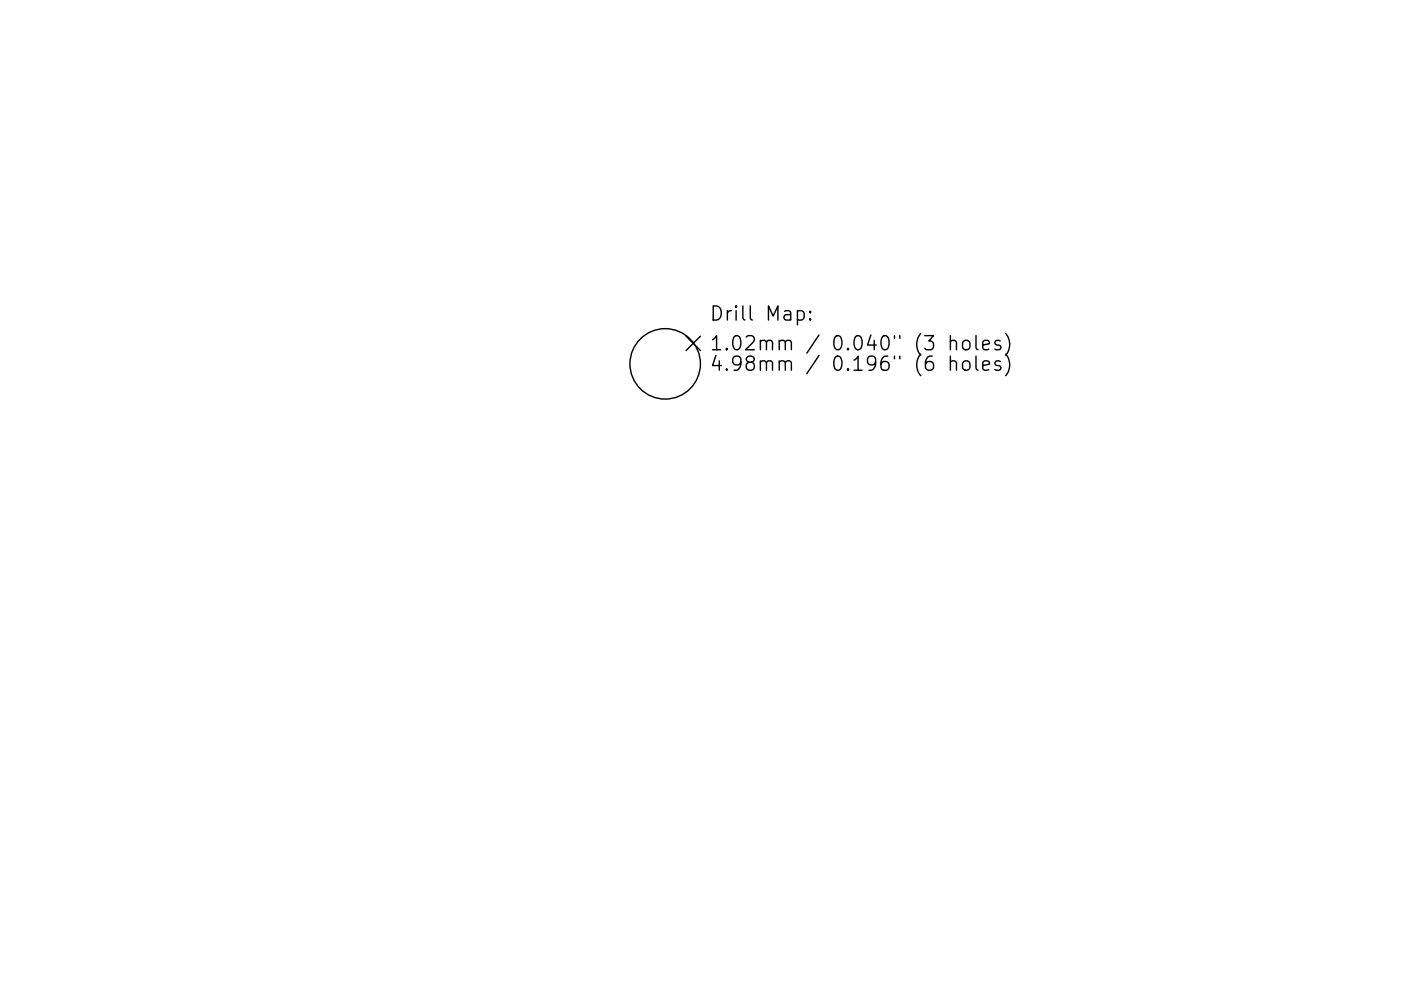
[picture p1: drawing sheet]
<svg xmlns="http://www.w3.org/2000/svg" width="297mm" height="210mm" viewBox="0 0 297 210" stroke-linecap="round" stroke-linejoin="round" font-family="sans-serif">
<defs><g id="words">
<g font-size="4.2">
<text x="150.5" y="68.1">Drill Map:</text>
<text x="150.5" y="74.4">1.02mm / 0.040&quot; (3 holes)</text>
<text x="150.5" y="78.7">4.98mm / 0.196&quot; (6 holes)</text>
</g>
</g></defs>
<g fill="none" stroke="#000" stroke-width=".3">
<path d="M145.5 71.3l3 3.1M148.5 71.3l-3 3.1M169.1 66.1l.8-.2 .6 .6v.8l-.3 .5-.3 .1-.8-.1M171.8 67.6l.1 .2-.1 .1-.2-.1 .2-.2v.3M171.8 66.1l.1 .1-.1 .1-.2-.1 .2-.1v.2M201.5 72.5a.74 .74 0 0 1 1.3 .1v1.6M201.5 76.8a.74 .74 0 0 1 1.3 .2v1.6M201.5 71.2v3M201.5 75.6v3M204.2 72.5a.81 .81 0 0 1 .8-.3 .81 .81 0 0 1 .6 .6v.8a.81 .81 0 0 1-.7 .6 .81 .81 0 0 1-.8-.6v-.8zM204.2 76.8a.81 .81 0 0 1 .8-.3 .81 .81 0 0 1 .6 .6v.9a.81 .81 0 0 1-.7 .6 .81 .81 0 0 1-.8-.6v-.9zM206.9 71.2v2.6l.5 .4"/>
<path d="M206.9 75.6v2.5l.5 .5M208.4 73.2l1.4-.3-.2-.5-.8-.2-.4 .4v1.2l.1 .3 .3 .1 .8-.1M208.4 77.6l1.4-.3-.2-.6-.8-.1-.4 .4v1.1l.1 .3 .3 .2 .8-.2M212.1 72.4l-.7-.2-.5 .4 .2 .5 1 .3 .1 .2-.1 .5-.3 .1-.9-.1M212.1 76.7l-.7-.1-.5 .4 .2 .4 1 .3 .1 .3-.1 .4-.3 .2-.9-.2M213.2 70.8a3.4 3.4 0 0 1 0 4.6M213.2 75.1a3.4 3.4 0 0 1 0 4.6"/>
<circle cx="141" cy="77.2" r="7.5"/>
</g>
<use href="#words"/>
</svg>
